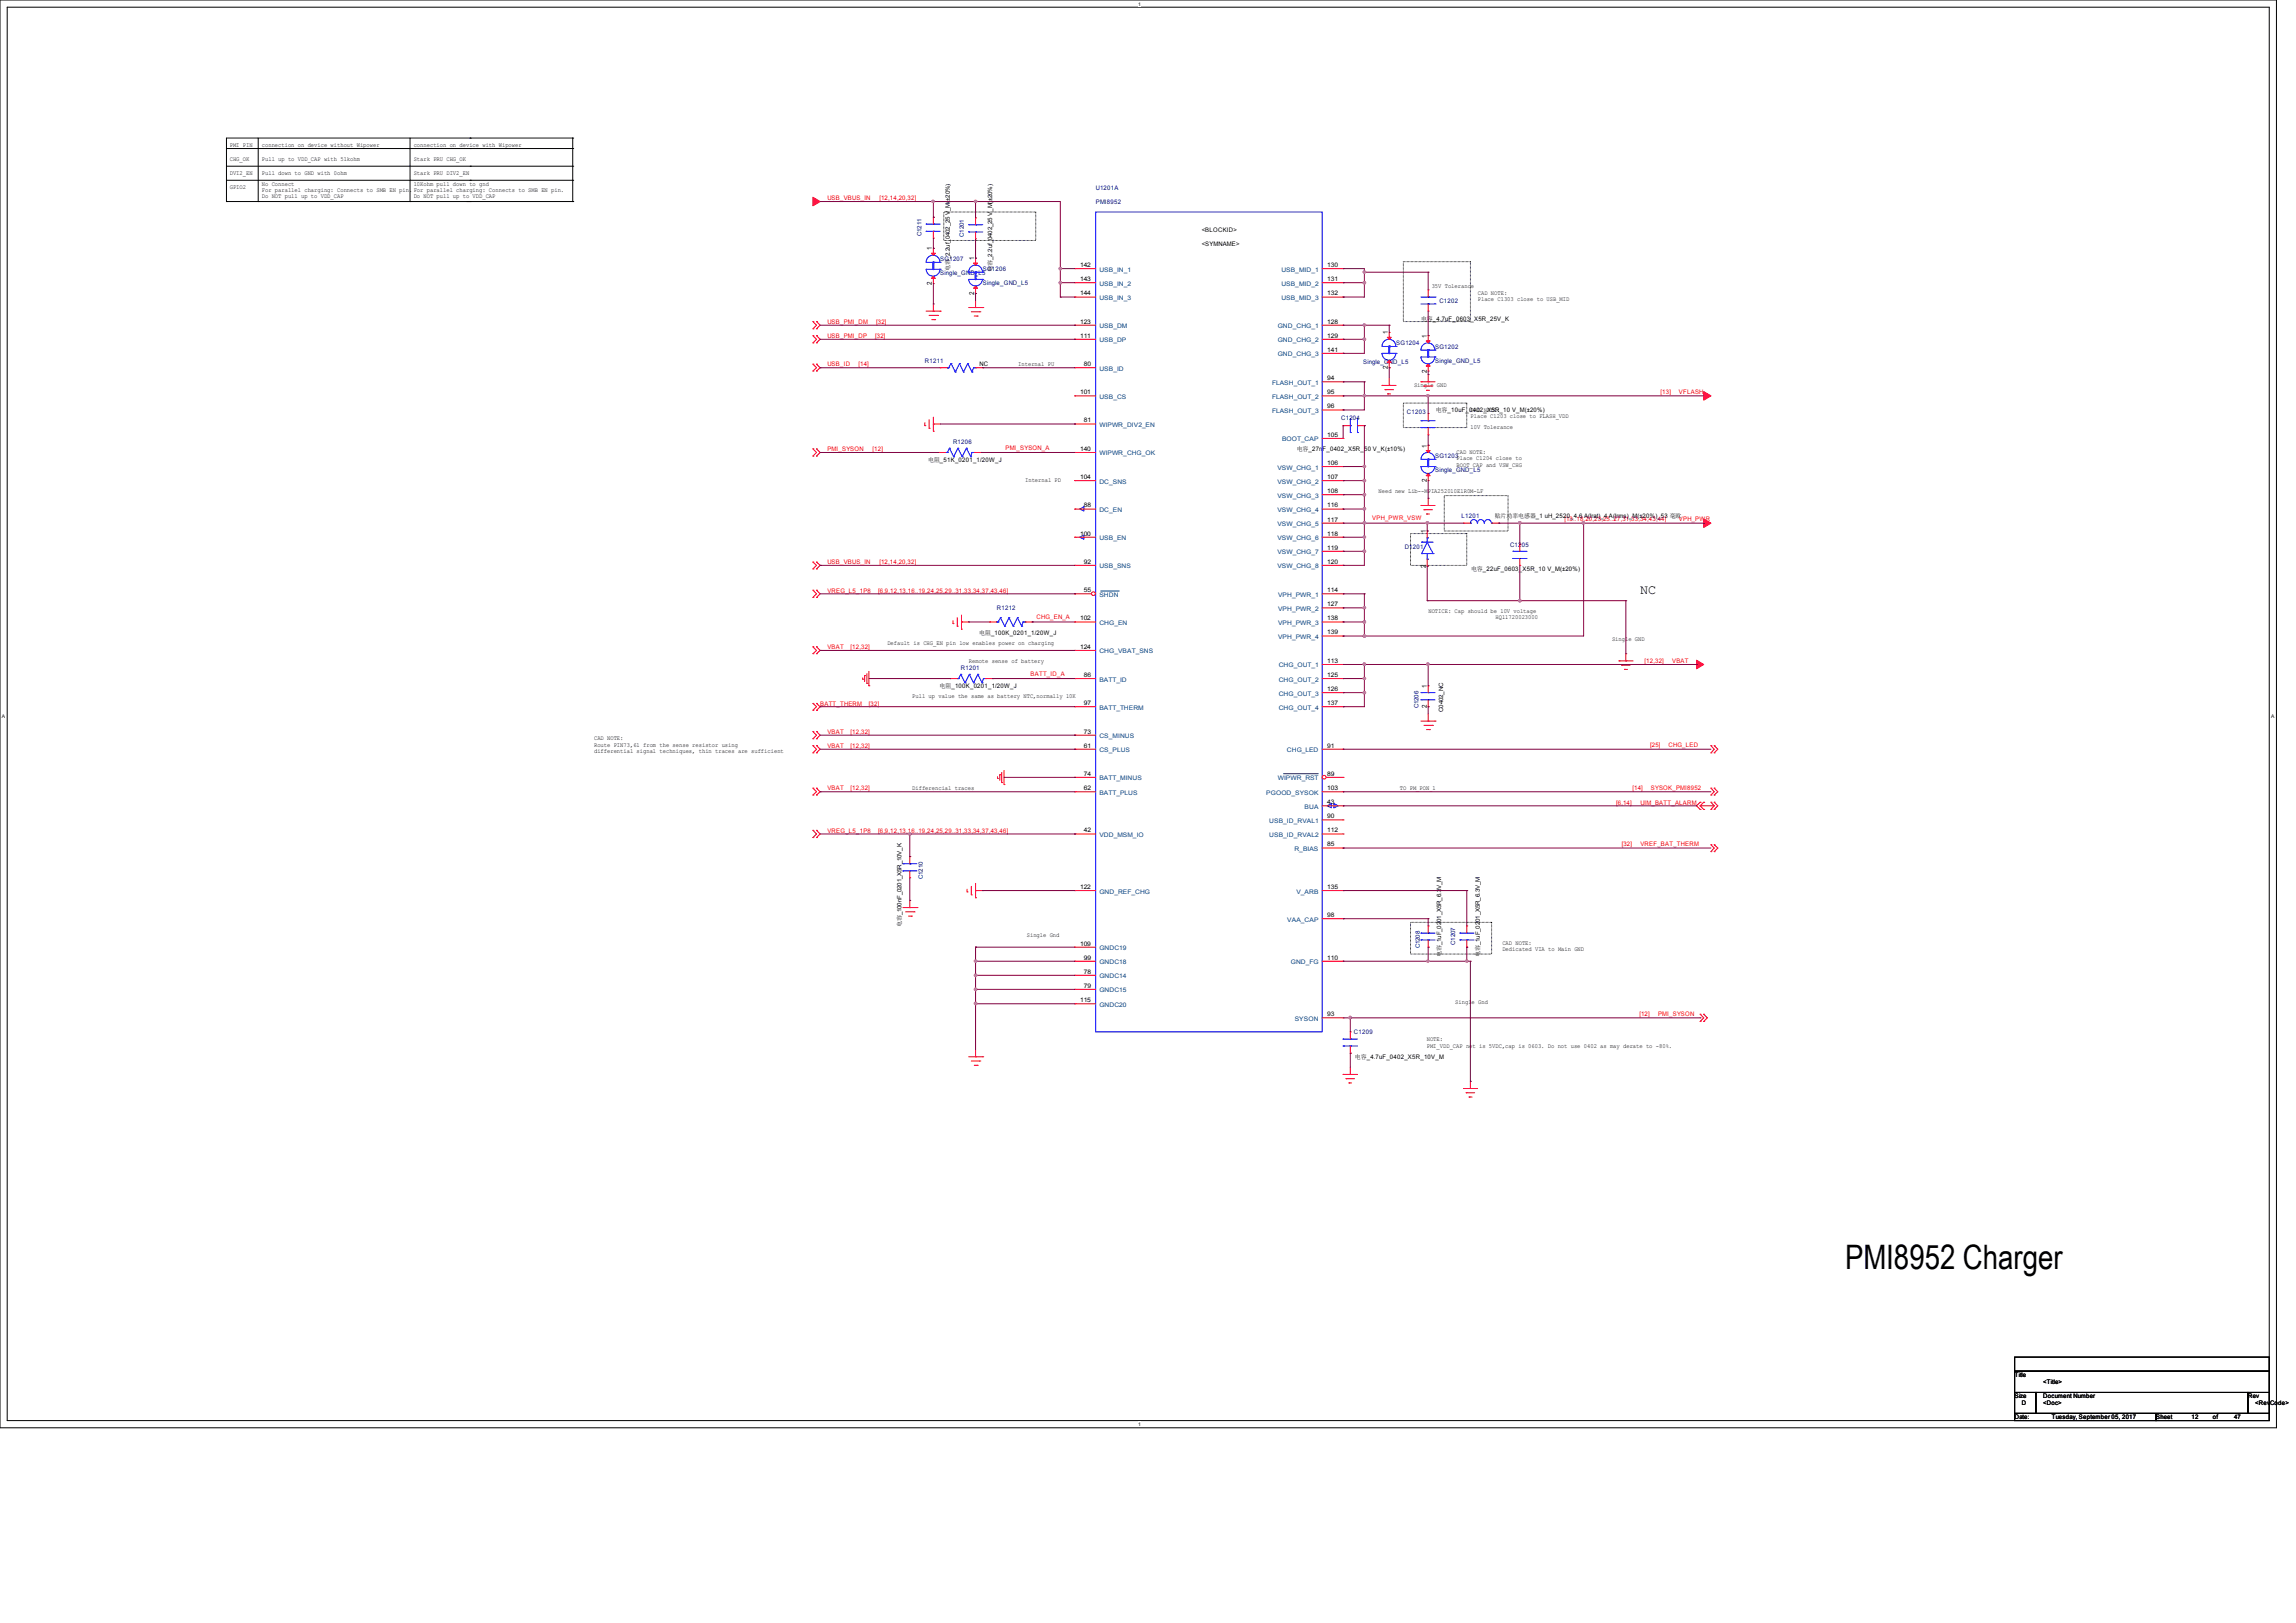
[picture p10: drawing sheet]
<svg xmlns="http://www.w3.org/2000/svg" width="297mm" height="210mm" viewBox="0 0 297 210" stroke-linecap="round" stroke-linejoin="round" font-family="sans-serif">
<defs><g id="words">
<text font-size="4.4" x="238.7" y="164.2">PMI8952 Charger</text>
<text font-size="1.7" x="212.2" y="76.8">NC</text>
<g font-size=".9">
<text x="120.5" y="32.4" transform="rotate(-90 120.5 32.4)">1</text>
<text x="126" y="33.7" transform="rotate(-90 126 33.7)">1</text>
<text x="120.5" y="36.9" transform="rotate(-90 120.5 36.9)">2</text>
<text x="126" y="38.1" transform="rotate(-90 126 38.1)">2</text>
<text x="179.5" y="47.8" transform="rotate(-90 179.5 47.8)">2</text>
<text x="179.5" y="43.3" transform="rotate(-90 179.5 43.3)">1</text>
<text x="184.6" y="43.7" transform="rotate(-90 184.6 43.7)">1</text>
<text x="184.6" y="48.2" transform="rotate(-90 184.6 48.2)">2</text>
<text x="184.6" y="57.9" transform="rotate(-90 184.6 57.9)">1</text>
<text x="184.6" y="62.4" transform="rotate(-90 184.6 62.4)">2</text>
<text x="184.4" y="69" transform="rotate(-90 184.4 69)">1</text>
<text x="184.4" y="73.4" transform="rotate(-90 184.4 73.4)">2</text>
<text x="184.6" y="89" transform="rotate(-90 184.6 89)">1</text>
<text x="184.6" y="91.7" transform="rotate(-90 184.6 91.7)">2</text>
</g>
<g font-size=".8">
<text x="29.7" y="19">PMI PIN</text>
<text x="29.7" y="20.8">CHG_OK</text>
<text x="29.7" y="22.6">DVI2_EN</text>
<text x="33.9" y="20.8">Pull up to VDD_CAP with 51kohm</text>
<text x="33.9" y="22.6">Pull down to GND with 0ohm</text>
<text x="33.9" y="19">connection on device without Wipower</text>
<text x="53.5" y="19">connection on device with Wipower</text>
<text x="53.5" y="20.8">Stark PRU CHG_OK</text>
<text x="53.5" y="22.6">Stark PRU DIV2_EN</text>
<text x="29.7" y="24.5">GPIO2</text>
<text x="33.9" y="24">No Connect</text>
<text x="33.9" y="24.8">For parallel charging: Connects to SMB EN pin. For parallel charging: Connects to SMB EN pin.</text>
<text x="33.9" y="25.6">Do NOT pull up to VDD_CAP</text>
<text x="53.5" y="24">10Kohm pull down to gnd</text>
<text x="53.5" y="25.6">Do NOT pull up to VDD_CAP</text>
<text x="122.9" y="35.1" transform="rotate(-90 122.9 35.1)">电容_2.2uf_0402_25 V_M(±20%)</text>
<text x="128.4" y="35.1" transform="rotate(-90 128.4 35.1)">电容_2.2uf_0402_25 V_M(±20%)</text>
<text x="139.7" y="34.5">142</text>
<text x="155.5" y="30.1">&lt;BLOCKID&gt;</text>
<text x="155.5" y="31.9">&lt;SYMNAME&gt;</text>
<text x="171.7" y="34.5">130</text>
<text x="139.7" y="41.9">123</text>
<text x="139.7" y="38.2">144</text>
<text x="139.7" y="36.4">143</text>
<text x="171.7" y="41.9">128</text>
<text x="171.7" y="38.2">132</text>
<text x="171.7" y="36.4">131</text>
<text x="183.8" y="41.5">电容_4.7uF_0603_X5R_25V_K</text>
<text x="185.2" y="37.3">35V Tolerance</text>
<text x="191.2" y="38.2">CAD NOTE:</text>
<text x="191.2" y="39">Place C1303 close to USB_MID</text>
<text x="126.7" y="47.3">NC</text>
<text x="131.7" y="47.3">Internal PU</text>
<text x="139.7" y="43.7">111</text>
<text x="140.2" y="47.4">80</text>
<text x="171.7" y="45.5">141</text>
<text x="171.7" y="43.7">129</text>
<text x="139.7" y="51">101</text>
<text x="171.7" y="52.8">96</text>
<text x="171.7" y="51">95</text>
<text x="171.7" y="49.2">94</text>
<text x="182.9" y="50.1">Single GND</text>
<text x="185.7" y="53.3">电容_10uF_0402_X5R_10 V_M(±20%)</text>
<text x="190.2" y="53.3">CAD NOTE:</text>
<text x="120.1" y="59.8">电阻_51K_0201_1/20W_J</text>
<text x="139.7" y="58.3">140</text>
<text x="140.2" y="54.7">81</text>
<text x="167.7" y="58.4">电容_27nF_0402_X5R_50 V_K(±10%)</text>
<text x="171.7" y="56.5">105</text>
<text x="188.4" y="58.8">CAD NOTE:</text>
<text x="188.4" y="59.6">Place C1204 close to</text>
<text x="190.2" y="55.5">10V Tolerance</text>
<text x="190.2" y="54.1">Place C1203 close to FLASH_VDD</text>
<text x="132.6" y="62.4">Internal PD</text>
<text x="139.7" y="62">104</text>
<text x="140.2" y="65.7">88</text>
<text x="171.7" y="65.7">116</text>
<text x="171.7" y="63.8">108</text>
<text x="171.7" y="62">107</text>
<text x="171.7" y="60.2">106</text>
<text x="178.3" y="63.8">Need new Lib--MPIA252010E1R0M-LF</text>
<text x="188.4" y="60.4">BOOT_CAP and VSW_CHG</text>
<text x="139.7" y="69.3">100</text>
<text x="171.7" y="71.1">119</text>
<text x="171.7" y="69.3">118</text>
<text x="171.7" y="67.5">117</text>
<text x="193.3" y="67">贴片功率电感器_1 uH_2520_4.6 A(lrat)_4 A(lrms)_M(±20%)_53 毫欧</text>
<text x="140.2" y="76.6">55</text>
<text x="140.2" y="72.9">92</text>
<text x="171.7" y="76.6">114</text>
<text x="171.7" y="72.9">120</text>
<text x="190.3" y="73.9">电容_22uF_0603_X5R_10 V_M(±20%)</text>
<text x="114.8" y="83.4">Default is CHG_EN pin low enables power on charging</text>
<text x="126.7" y="82.2">电阻_100K_0201_1/20W_J</text>
<text x="139.7" y="83.9">124</text>
<text x="139.7" y="80.3">102</text>
<text x="171.7" y="82.1">139</text>
<text x="171.7" y="80.3">138</text>
<text x="171.7" y="78.4">127</text>
<text x="184.8" y="79.3">NOTICE: Cap should be 10V voltage</text>
<text x="193.5" y="80.1">HQ11720023000</text>
<text x="208.5" y="83">Single GND</text>
<text x="121.5" y="89">电阻_100K_0201_1/20W_J</text>
<text x="125.3" y="85.7">Remote sense of battery</text>
<text x="140.2" y="87.6">86</text>
<text x="171.7" y="89.4">126</text>
<text x="171.7" y="87.6">125</text>
<text x="171.7" y="85.8">113</text>
<text x="76.8" y="95.8">CAD NOTE:</text>
<text x="118" y="90.3">Pull up value the same as battery NTC,normally 10K</text>
<text x="140.2" y="94.9">73</text>
<text x="140.2" y="91.2">97</text>
<text x="171.7" y="91.2">137</text>
<text x="186.7" y="92.1" transform="rotate(-90 186.7 92.1)">C0402_NC</text>
<text x="76.8" y="96.6">Route PIN73,61 from the sense resistor using</text>
<text x="76.8" y="97.4">differential signal techniques, thin traces are sufficient</text>
<text x="140.2" y="100.4">74</text>
<text x="140.2" y="96.7">61</text>
<text x="171.7" y="96.7">91</text>
<text x="171.7" y="100.4">89</text>
<text x="118" y="102.2">Differencial traces</text>
<text x="140.2" y="102.2">62</text>
<text x="140.2" y="107.7">42</text>
<text x="171.7" y="107.7">112</text>
<text x="171.7" y="105.9">90</text>
<text x="171.7" y="104.1">43</text>
<text x="171.7" y="102.2">103</text>
<text x="181.1" y="102.2">TO PM_PON_1</text>
<text x="171.7" y="109.5">85</text>
<text x="116.6" y="120" transform="rotate(-90 116.6 120)">电容_100nF_0201_X5R_10V_K</text>
<text x="139.7" y="115">122</text>
<text x="171.7" y="118.7">98</text>
<text x="171.7" y="115">135</text>
<text x="132.8" y="121.2">Single Gnd</text>
<text x="139.7" y="122.3">109</text>
<text x="140.2" y="124.2">99</text>
<text x="140.2" y="126">78</text>
<text x="171.7" y="124.2">110</text>
<text x="186.4" y="123.8" transform="rotate(-90 186.4 123.8)">电容_1uF_0201_X5R_6.3V_M</text>
<text x="191.4" y="123.8" transform="rotate(-90 191.4 123.8)">电容_1uF_0201_X5R_6.3V_M</text>
<text x="194.3" y="122.3">CAD NOTE:</text>
<text x="194.3" y="123.1">Dedicated VIA to Main GND</text>
<text x="139.7" y="129.7">115</text>
<text x="140.2" y="127.8">79</text>
<text x="171.7" y="131.5">93</text>
<text x="188.2" y="129.9">Single Gnd</text>
<text x="175.3" y="137">电容_4.7uF_0402_X5R_10V_M</text>
<text x="184.6" y="134.7">NOTE:</text>
<text x="184.6" y="135.6">PMI_VDD_CAP net is 5VDC,cap is 0603. Do not use 0402 as may derate to -80%.</text>
<text x="260.6" y="178.2">Title</text>
<text x="264.3" y="179.1">&lt;Title&gt;</text>
<text x="260.6" y="180.9">Size</text>
<text x="260.6" y="183.6">Date:</text>
<text x="261.6" y="181.8">D</text>
<text x="264.3" y="180.9">Document Number</text>
<text x="264.3" y="181.8">&lt;Doc&gt;</text>
<text x="265.4" y="183.6">Tuesday, September 05, 2017</text>
<text x="278.9" y="183.6">Sheet</text>
<text x="283.5" y="183.6">12</text>
<text x="286.2" y="183.6">of</text>
<text x="289" y="183.6">47</text>
<text x="290.8" y="180.9">Rev</text>
<text x="291.7" y="181.8">&lt;RevCode&gt;</text>
</g>
<g font-size=".8" fill="#f00">
<text x="107" y="25.9">USB_VBUS_IN</text>
<text x="113.8" y="25.9">[12,14,20,32]</text>
<text x="107" y="41.9">USB_PMI_DM</text>
<text x="113.3" y="41.9">[32]</text>
<text x="107" y="43.8">USB_PMI_DP</text>
<text x="107" y="47.4">USB_ID</text>
<text x="111" y="47.4">[14]</text>
<text x="113.2" y="43.8">[32]</text>
<text x="214.8" y="51">[13]</text>
<text x="217.2" y="51">VFLASH</text>
<text x="107" y="58.4">PMI_SYSON</text>
<text x="112.9" y="58.4">[12]</text>
<text x="130.1" y="58.2">PMI_SYSON_A</text>
<text x="177.5" y="67.3">VPH_PWR_VSW</text>
<text x="202.4" y="67.4">[13..18,20,23,25..27,31,33,34,43,44]</text>
<text x="217.2" y="67.4">VPH_PWR</text>
<text x="107" y="73">USB_VBUS_IN</text>
<text x="107" y="76.7">VREG_L5_1P8</text>
<text x="113.6" y="76.7">[6,9,12,13,16..19,24,25,29..31,33,34,37,43,46]</text>
<text x="113.8" y="73">[12,14,20,32]</text>
<text x="107" y="84">VBAT</text>
<text x="110" y="84">[12,32]</text>
<text x="134.1" y="80.1">CHG_EN_A</text>
<text x="133.3" y="87.4">BATT_ID_A</text>
<text x="212.7" y="85.7">[12,32]</text>
<text x="216.3" y="85.7">VBAT</text>
<text x="106.1" y="91.3">BATT_THERM</text>
<text x="107" y="95">VBAT</text>
<text x="110" y="95">[12,32]</text>
<text x="112.4" y="91.3">[32]</text>
<text x="107" y="96.8">VBAT</text>
<text x="110" y="96.8">[12,32]</text>
<text x="213.5" y="96.7">[25]</text>
<text x="215.8" y="96.7">CHG_LED</text>
<text x="107" y="102.3">VBAT</text>
<text x="107" y="107.8">VREG_L5_1P8</text>
<text x="110" y="102.3">[12,32]</text>
<text x="113.6" y="107.8">[6,9,12,13,16..19,24,25,29..31,33,34,37,43,46]</text>
<text x="209.1" y="104.1">[6,14]</text>
<text x="211.2" y="102.2">[14]</text>
<text x="212.2" y="104.1">UIM_BATT_ALARM</text>
<text x="213.5" y="102.2">SYSOK_PMI8952</text>
<text x="209.8" y="109.5">[32]</text>
<text x="212.2" y="109.5">VREF_BAT_THERM</text>
<text x="212.1" y="131.4">[12]</text>
<text x="214.5" y="131.4">PMI_SYSON</text>
</g>
<g font-size=".8" fill="#000080">
<text x="141.7" y="24.6">U1201A</text>
<text x="141.7" y="26.4">PMI8952</text>
<text x="119.2" y="30.6" transform="rotate(-90 119.2 30.6)">C1211</text>
<text x="121.6" y="33.8">SG1207</text>
<text x="121.6" y="35.6">Single_GND_L5</text>
<text x="124.7" y="30.6" transform="rotate(-90 124.7 30.6)">C1201</text>
<text x="127.1" y="35.1">SG1206</text>
<text x="127.1" y="36.9">Single_GND_L5</text>
<text x="186.2" y="39.2">C1202</text>
<text x="119.6" y="47">R1211</text>
<text x="176.3" y="47.2">Single_GND_L5</text>
<text x="180.6" y="44.7">SG1204</text>
<text x="185.6" y="45.1">SG1202</text>
<text x="185.6" y="46.9">Single_GND_L5</text>
<text x="182" y="53.6">C1203</text>
<text x="123.3" y="57.5">R1206</text>
<text x="173.5" y="54.4">C1204</text>
<text x="185.6" y="59.3">SG1203</text>
<text x="185.6" y="61.1">Single_GND_L5</text>
<text x="181.7" y="71">D1201</text>
<text x="189.1" y="67.1">L1201</text>
<text x="195.3" y="70.7">C1205</text>
<text x="129" y="78.9">R1212</text>
<text x="124.3" y="86.7">R1201</text>
<text x="183.5" y="91.7" transform="rotate(-90 183.5 91.7)">C1206</text>
<text x="119.4" y="113.7" transform="rotate(-90 119.4 113.7)">C1210</text>
<text x="183.7" y="122.7" transform="rotate(-90 183.7 122.7)">C1208</text>
<text x="188.2" y="122.3" transform="rotate(-90 188.2 122.3)">C1207</text>
<text x="175.1" y="133.8">C1209</text>
</g>
<g font-size=".8" fill="#004080">
<text x="142.2" y="35.1">USB_IN_1</text>
<text x="165.8" y="35.1">USB_MID_1</text>
<text x="142.2" y="38.8">USB_IN_3</text>
<text x="142.2" y="37">USB_IN_2</text>
<text x="165.8" y="38.8">USB_MID_3</text>
<text x="165.8" y="37">USB_MID_2</text>
<text x="142.2" y="48">USB_ID</text>
<text x="142.2" y="44.3">USB_DP</text>
<text x="142.2" y="42.5">USB_DM</text>
<text x="165.3" y="46.1">GND_CHG_3</text>
<text x="165.3" y="44.3">GND_CHG_2</text>
<text x="165.3" y="42.5">GND_CHG_1</text>
<text x="142.2" y="51.6">USB_CS</text>
<text x="164.6" y="53.4">FLASH_OUT_3</text>
<text x="164.6" y="51.6">FLASH_OUT_2</text>
<text x="164.6" y="49.8">FLASH_OUT_1</text>
<text x="142.2" y="58.9">WIPWR_CHG_OK</text>
<text x="142.2" y="55.2">WIPWR_DIV2_EN</text>
<text x="165.8" y="57.1">BOOT_CAP</text>
<text x="142.2" y="62.6">DC_SNS</text>
<text x="165.2" y="64.4">VSW_CHG_3</text>
<text x="165.2" y="62.6">VSW_CHG_2</text>
<text x="165.2" y="60.7">VSW_CHG_1</text>
<text x="142.2" y="66.3">DC_EN</text>
<text x="142.2" y="69.9">USB_EN</text>
<text x="165.2" y="71.7">VSW_CHG_7</text>
<text x="165.2" y="69.9">VSW_CHG_6</text>
<text x="165.2" y="68.1">VSW_CHG_5</text>
<text x="165.2" y="66.3">VSW_CHG_4</text>
<text x="142.2" y="73.5">USB_SNS</text>
<text x="142.2" y="77.2">SHDN</text>
<text x="165.2" y="73.5">VSW_CHG_8</text>
<text x="165.3" y="77.2">VPH_PWR_1</text>
<text x="142.2" y="80.9">CHG_EN</text>
<text x="165.3" y="82.7">VPH_PWR_4</text>
<text x="165.3" y="80.9">VPH_PWR_3</text>
<text x="165.3" y="79">VPH_PWR_2</text>
<text x="142.2" y="88.2">BATT_ID</text>
<text x="142.2" y="84.5">CHG_VBAT_SNS</text>
<text x="165.4" y="88.2">CHG_OUT_2</text>
<text x="165.4" y="86.4">CHG_OUT_1</text>
<text x="142.2" y="95.5">CS_MINUS</text>
<text x="142.2" y="91.8">BATT_THERM</text>
<text x="165.4" y="91.8">CHG_OUT_4</text>
<text x="165.4" y="90">CHG_OUT_3</text>
<text x="142.2" y="101">BATT_MINUS</text>
<text x="142.2" y="97.3">CS_PLUS</text>
<text x="165.3" y="101">WIPWR_RST</text>
<text x="166.5" y="97.3">CHG_LED</text>
<text x="142.2" y="102.8">BATT_PLUS</text>
<text x="163.8" y="102.8">PGOOD_SYSOK</text>
<text x="164.2" y="106.5">USB_ID_RVAL1</text>
<text x="168.8" y="104.6">BUA</text>
<text x="142.2" y="108.3">VDD_MSM_IO</text>
<text x="164.2" y="108.3">USB_ID_RVAL2</text>
<text x="167.4" y="110.1">R_BIAS</text>
<text x="142.2" y="115.6">GND_REF_CHG</text>
<text x="166.5" y="119.3">VAA_CAP</text>
<text x="167.7" y="115.6">V_ARB</text>
<text x="142.2" y="124.8">GNDC18</text>
<text x="142.2" y="122.9">GNDC19</text>
<text x="167" y="124.8">GND_FG</text>
<text x="142.2" y="130.3">GNDC20</text>
<text x="142.2" y="128.4">GNDC15</text>
<text x="142.2" y="126.6">GNDC14</text>
<text x="167.5" y="132.1">SYSON</text>
</g>
<g font-size=".6">
<text x="147.2" y=".7">1</text>
<text x=".3" y="93">A</text>
<text x="293.8" y="93">A</text>
<text x="147.2" y="184.5">1</text>
</g>
</g></defs>
<path d="M0 0h294.5v184.7h-294.5zM.9 .9h292.6v182.9h-292.6z" fill="none" stroke="#000" stroke-width=".13"/>
<g fill="#fff">
<path d="M147.2 .1h.4v.7h-.4z"/>
<path d="M147.2 183.9h.4v.8h-.4z"/>
<path d="M.3 92.4h.3v.7h-.3z"/>
<path d="M293.8 92.4h.4v.7h-.4z"/>
</g>
<g fill="none" stroke="#000" stroke-width=".13">
<path d="M29.3 19.2h44.8M33.4 17.9v8.2M53 17.9v8.2M60.8 17.9h.1M60.8 19.2h.1M74.1 17.9h.1M74.1 19.2h.1M74.1 17.9v8.2M74.1 17.9h-44.8v8.2M29.3 26.1h.1M29.3 21.5h44.8M29.3 23.3h44.8"/>
<path d="M29.3 26.1h44.8M33.4 26.1h.1M53 26.1h.1M60.8 21.5h.1M60.8 23.3h.1M60.8 26.1h.1M74.1 21.5h.1M74.1 23.3h.1M74.1 26.1h.1M122.1 27.4h11.9v3.7h-11.9zM181.5 33.9h8.7v7.7h-8.7zM181.5 52.2h8.2v3.1h-8.2z"/>
<path d="M182.5 69h7.2v4.2h-7.2zM186.8 64.1h8.3v4.6h-8.3zM182.5 119.3h10.5v4.1h-10.5zM260.6 175.6h32.9v1.8h-32.9zM260.6 177.4h32.9v2.8h-32.9zM260.6 180.2h2.8v2.7h-2.8zM260.6 182.9h18.3v.9h-18.3zM263.4 180.2h27.4v2.7h-27.4zM278.9 182.9h14.6v.9h-14.6zM290.8 180.2h2.7v2.7h-2.7z"/>
</g>
<g fill="none" stroke="#f00" stroke-width=".13">
<path d="M120.7 39.3v1M125.3 39.8h1.8M126.2 39.8h.1M126.2 38.9v.9M127.1 39.8h.1M184.7 37.5h.1M184.7 37.5v.9M184.7 39.3v1M105.2 41.6h.1M105.2 42.5h.1M105.2 43.4h.1M105.2 44.4h.1"/>
<path d="M105.2 58.1h.1M105.2 59h.1M105.2 47.1h.1M105.2 48h.1M105.2 41.6l.4 .5-.4 .4M105.2 43.4l.4 .5-.4 .5M105.2 58.1l.4 .4-.4 .5M105.2 47.1l.4 .5-.4 .4M105.6 42.5h.1M105.6 41.6h.1M105.6 44.4h.1M105.6 43.4h.1"/>
<path d="M105.6 59h.1M105.6 58.1h.1M105.6 48h.1M105.6 47.1h.1M105.6 41.6l.5 .5-.5 .4M105.6 43.4l.5 .5-.5 .5M105.6 58.1l.5 .4-.5 .5M105.6 47.1l.5 .5-.5 .4M119.6 55.1h.1M119.6 54.7v.4M119.8 40.3h1.8M120.2 55.4h.1"/>
<path d="M120.2 54.3v1.1M120.2 40.8h1.1M120.5 41.4h.4M120.7 54.9h.9M120.7 54.9h.1M120.7 55.8h.1M120.7 40.3h.1M120.7 54v1.8M120.9 41.4h.1M121.3 40.8h.1M121.6 40.3h.1M121.6 47.6h.1"/>
<path d="M121.6 47.6h1M125.6 40.3h1.1M126 40.9h.4M126.2 47.6h.9M126.4 40.9h.1M126.7 40.3h.1M127.1 47.6h.1M173.7 55.1h.1M173.7 55.1h1M175.6 55.1h.9M176.5 55.1h.1M178.8 49.9h.1"/>
<path d="M178.8 49.9h1.8M179.2 50.4h1.1M179.2 50.4h.1M179.5 51h.4M179.5 51h.1M179.7 49.9h.1M179.7 48.9v1M183.8 49.4h.1M183.8 49.4h1.8M184.2 50h1.1M184.2 50h.1M184.5 50.5h.4"/>
<path d="M184.5 50.5h.1M184.7 49.4h.1M184.7 57.6h.1M184.7 40.3h.1M184.7 48.5v.9M184.7 57.6v.9M105.2 72.7h.1M105.2 73.6h.1M105.2 76.4h.1M105.2 77.3h.1M105.2 72.7l.4 .5-.4 .4M105.2 76.4l.4 .4-.4 .5"/>
<path d="M105.6 73.6h.1M105.6 72.7h.1M105.6 77.3h.1M105.6 76.4h.1M105.6 72.7l.5 .5-.5 .4M105.6 76.4l.5 .4-.5 .5M123.8 79.9v1.1M124.4 79.6v1.8M183.8 65.4h.1M183.8 65.4h1.8M184.2 66h1.1M184.2 66h.1"/>
<path d="M184.5 66.5h.4M184.5 66.5h.1M184.7 65.4h.1M184.7 62.2h.1M184.7 61.3v.9M184.7 64.5v.9M105.2 83.7h.1M105.2 84.6h.1M105.2 91h.1M105.2 91.9h.1M105.2 94.7h.1M105.2 95.6h.1"/>
<path d="M105.2 96.5h.1M105.2 97.4h.1M105.2 83.7l.4 .5-.4 .4M105.2 91l.4 .4-.4 .5M105.2 94.7l.4 .4-.4 .5M105.2 96.5l.4 .4-.4 .5M105.6 84.6h.1M105.6 83.7h.1M105.6 91.9h.1M105.6 91h.1M105.6 95.6h.1M105.6 94.7h.1"/>
<path d="M105.6 97.4h.1M105.6 96.5h.1M105.6 83.7l.5 .5-.5 .4M105.6 91l.5 .4-.5 .5M105.6 94.7l.5 .4-.5 .5M105.6 96.5l.5 .4-.5 .5M111.6 87.9h.1M111.6 87.7v.2M111.8 87.4h.1M111.8 87.4v.8M112.1 88.4h.1M112.1 87.2v1.2"/>
<path d="M112.4 88.7h.1M112.4 86.9v1.8M123.3 80.7h.1M123.3 80.3v.4M123.8 81h.1M124.4 80.5h.9M124.4 80.5h.1M124.4 81.4h.1M128 80.5h.9M128 80.5h.1M129.6 99.9v1.4M129.9 99.7v1.8"/>
<path d="M132.6 80.5h.9M133.5 80.5h.1M183.8 93.3h1.8M184.2 93.9h1.1M184.5 94.4h.4M184.7 93.3h.1M184.7 92.4v.9M184.9 94.4h.1M185.3 93.9h.1M185.6 93.3h.1M209.4 85.5h1.8M209.4 85.5h.1"/>
<path d="M209.8 86.1h1.1M209.8 86.1h.1M210.1 86.6h.1M210.1 86.6h.4M210.3 85.5h.1M210.3 84.6v.9M221.3 97.4h.1M221.3 96.5h.1M221.3 96.5l.4 .4-.4 .5M221.7 97.4h.1M221.7 96.5h.1M221.7 96.5l.5 .4-.5 .5"/>
<path d="M105.2 102h.1M105.2 102.9h.1M105.2 107.4h.1M105.2 108.4h.1M105.2 102l.4 .4-.4 .5M105.2 107.4l.4 .5-.4 .5M105.6 102.9h.1M105.6 102h.1M105.6 108.4h.1M105.6 107.4h.1M105.6 102l.5 .4-.5 .5M105.6 107.4l.5 .5-.5 .5"/>
<path d="M116.8 117.4h1.8M117.1 118h1.1M117.5 118.5h.4M117.7 117.4h.1M117.7 116.5v.9M117.9 118.5h.1M118.2 118h.1M118.6 117.4h.1M125.1 115.4h.1M125.1 115.1v.3M125.6 115.8h.1M125.6 114.7v1.1"/>
<path d="M126.2 115.2h.9M126.2 115.2h.1M126.2 116.2h.1M126.2 114.3v1.9M129 100.7h.1M129 100.5v.2M129.3 100.2h.1M129.3 100.2v.8M129.6 101.3h.1M129.9 101.5h.1M139 115.2h2.7M139 115.2h.1"/>
<path d="M171 104.3h2.7M171 109.7h2.7M171 107.9h2.7M171 106.1h2.7M171 102.4h2.7M173.7 109.7h.1M173.7 107.9h.1M173.7 106.1h.1M173.7 104.3h.1M173.7 102.4h.1M219.9 103.8l-.4 .5 .4 .4M219.9 104.7h.1"/>
<path d="M219.9 103.8h.1M219.9 104.3h.1M219.9 104.3l.5 .4M219.9 104.3h1.8M220.4 103.8l-.5 .5M220.4 103.8h.1M220.4 104.7h.1M221.3 102.9h.1M221.3 102h.1M221.3 103.8h.1M221.3 104.7h.1M221.3 110.2h.1"/>
<path d="M221.3 109.3h.1M221.3 102l.4 .4-.4 .5M221.3 103.8l.4 .5M221.3 109.3l.4 .4-.4 .5M221.7 102.9h.1M221.7 102h.1M221.7 103.8h.1M221.7 104.7h.1M221.7 110.2h.1M221.7 109.3h.1M221.7 104.3l-.4 .4M221.7 102l.5 .4-.5 .5"/>
<path d="M221.7 103.8l.5 .5-.5 .4M221.7 109.3l.5 .4-.5 .5M125.3 136.7h1.8M125.6 137.3h1.1M126 137.8h.4M126.2 136.7h.1M126.2 135.8v.9M126.4 137.8h.1M126.7 137.3h.1M127.1 136.7h.1M139 124.4h2.7M139 122.6h2.7"/>
<path d="M139 124.4h.1M139 122.6h.1M171 124.4h2.7M173.7 139h1.9M173.7 139h.1M173.7 124.4h.1M174.1 139.6h1.1M174.1 139.6h.1M174.7 139h.1M174.7 138.1v.9M190.2 139.9v.9M219.9 132.2h.1"/>
<path d="M219.9 131.2h.1M219.9 131.2l.5 .5-.5 .5M220.4 132.2h.1M220.4 131.2h.1M220.4 131.2l.5 .5-.5 .5M174.5 140.1h.3M174.5 140.1h.1M189.3 140.8h1.8M189.3 140.8h.1M189.7 141.4h1.1M189.7 141.4h.1M190 141.9h.1"/>
<path d="M190 141.9h.4M190.2 140.8h.1"/>
</g>
<g fill="#f00" stroke="#f00" stroke-width=".13">
<path d="M184.5 58.3h.5l-.3 .2z"/>
<path d="M184.5 61.6l.2-.3 .3 .3z"/>
<path d="M105.2 25.5l.9 .6-.9 .5z" fill-rule="evenodd"/>
<path d="M220.4 50.7l.9 .5-.9 .6z" fill-rule="evenodd"/>
<path d="M220.4 67.1l.9 .6-.9 .5z" fill-rule="evenodd"/>
<path d="M219.5 85.4l.9 .6-.9 .5z" fill-rule="evenodd"/>
</g>
<g fill="none" stroke="#00f" stroke-width=".13">
<path d="M141.7 27.4h29.3v106.1h-29.3zM183.8 39.3h1.8M183.8 38.4h1.8M184.7 39.3h.1M184.7 38.4h.1M185.6 39.3h.1M185.6 38.4h.1M122.6 47.6h.1M122.7 47.6h.1M123 47l.6 1.1M123 47h.1M123 47l-.3 .6"/>
<path d="M123.6 48.1h.1M124.1 47h.1M124.1 47l-.5 1.1M124.1 47l.5 1.1M124.6 48.1h.1M125.2 47l.5 1.1M125.2 47h.1M125.2 47l-.6 1.1M125.7 48.1h.1M125.9 47.6h.1M125.9 47.6l-.2 .5M125.9 47.6h.3"/>
<path d="M126.2 47.6h.1M174.7 55.1h.1M174.7 56h.1M174.7 54.1v1.9M175.6 56h.1M175.6 55.1h.1M175.6 54.1v1.9M184.7 58.5h.1M185.6 59.4a.89 .89 0 0 0-.9-.9 .89 .89 0 0 0-.9 .9h1.8M185.6 59.4h.1M129.4 79.9l.6 1.1M129.4 79.9h.1"/>
<path d="M129.4 79.9l-.3 .6M130.5 79.9l.6 1.1M130.5 79.9h.1M130.5 79.9l-.5 1.1M131.6 79.9l.6 1.1M131.6 79.9h.1M131.6 79.9l-.5 1.1M139.7 65.9l.5-.3v.5zM139.7 69.5l.5-.2v.5zM184.7 61.3h.1M185.6 60.4a.89 .89 0 0 1-.9 .9 .89 .89 0 0 1-.9-.9h1.8M185.6 60.4h.1"/>
<path d="M128.9 80.5h.1M128.9 80.5h.2M129.1 80.5h.1M130 81h.1M131.1 81h.1M132.2 81h.1M132.3 80.5h.1M132.3 80.5l-.1 .5M132.3 80.5h.3M132.6 80.5h.1M171.7 104.3l.5-.3v.5zM172.6 104l.5 .3-.5 .2z"/>
</g>
<path d="M184.7 59.4h.1M184.7 59.4v1" fill="none" stroke="#00f" stroke-width=".25"/>
<circle cx="171.3" cy="100.6" r=".24" fill="#fff" stroke="#f00" stroke-width=".13"/>
<g fill="none" stroke="#f00" stroke-width=".13">
<path d="M171 38.4h2.7M171 36.6h2.7M171 34.8h2.7M173.7 38.4h.1M173.7 36.6h.1M173.7 34.8h.1M139 58.5h2.7M139 58.5h.1M171 45.7h2.7M171 43.9h2.7M171 42.1h2.7M171 56.7h2.7"/>
<path d="M171 53h2.7M171 51.2h2.7M171 49.4h2.7M173.7 45.7h.1M173.7 43.9h.1M173.7 42.1h.1M173.7 56.7h.1M173.7 53h.1M173.7 51.2h.1M173.7 49.4h.1M139 73.2h2.7M139 69.5h2.7"/>
<path d="M139 65.9h2.7M139 62.2h2.7M139 62.2h.1M139 73.2h.1M139 65.9h.1M139 69.5h.1M171 78.7h2.7M171 76.8h2.7M171 73.2h2.7M171 71.3h2.7M171 69.5h2.7M171 67.7h2.7"/>
<path d="M171 65.9h2.7M171 64h2.7M171 62.2h2.7M171 60.4h2.7M173.7 78.7h.1M173.7 76.8h.1M173.7 73.2h.1M173.7 71.3h.1M173.7 69.5h.1M173.7 67.7h.1M173.7 65.9h.1M173.7 64h.1"/>
<path d="M173.7 62.2h.1M173.7 60.4h.1M139 96.9h2.7M139 91.4h2.7M139 87.8h2.7M139 80.5h2.7M139 95.1h2.7M139 84.2h2.7M139 96.9h.1M139 95.1h.1M139 91.4h.1M139 87.8h.1"/>
<path d="M139 84.2h.1M139 80.5h.1M171 96.9h2.7M171 91.4h2.7M171 89.6h2.7M171 87.8h2.7M171 86h2.7M171 82.3h2.7M171 80.5h2.7M173.7 96.9h.1M173.7 91.4h.1M173.7 89.6h.1"/>
<path d="M173.7 87.8h.1M173.7 86h.1M173.7 82.3h.1M173.7 80.5h.1M139 100.6h2.7M139 102.4h2.7M139 102.4h.1M139 100.6h.1M171 118.9h2.7M171 115.2h2.7M171.6 100.6h2.1M173.7 100.6h.1"/>
<path d="M173.7 118.9h.1M173.7 115.2h.1M139 129.9h2.7M139 128h2.7M139 126.2h2.7M139 129.9h.1M139 128h.1M139 126.2h.1M171 131.7h2.7M173.7 131.7h.1"/>
</g>
<path d="M166 100.1h4.6" fill="none" stroke="#004080" stroke-width=".13"/>
<circle cx="141.4" cy="76.8" r=".24" fill="#fff" stroke="#f00" stroke-width=".13"/>
<g fill="none" stroke="#f00" stroke-width=".13">
<path d="M120.7 32.1h.1M120.7 36.7h.1M120.7 28.1h.1M120.7 30.8h.1M120.7 28.1v.9M120.7 29.9v.9M120.7 32.1v.9M120.7 35.8v.9M126.2 28.2h.1M126.2 30.9h.1M126.2 33.4h.1M126.2 38h.1"/>
<path d="M126.2 28.2v.9M126.2 30v.9M126.2 33.4v.9M126.2 37v1M139 38.4h2.7M139 36.6h2.7M139 34.8h2.7M139 38.4h.1M139 36.6h.1M139 34.8h.1M121.5 58.5h.8M121.5 58.5h.1"/>
<path d="M126 58.5h.9M126.9 58.5h.1M139 54.9h2.7M139 51.2h2.7M139 47.6h2.7M139 43.9h2.7M139 42.1h2.7M139 54.9h.1M139 51.2h.1M139 47.6h.1M139 43.9h.1M139 42.1h.1"/>
<path d="M179.7 43h.1M179.7 47.6h.1M179.7 43v.9M179.7 46.7v.9M184.7 43.4h.1M184.7 48h.1M184.7 53.5h.1M184.7 56.3h.1M184.7 43.4v1M184.7 47.1v.9M184.7 53.5v.9M184.7 55.3v1"/>
<path d="M139 76.8h2.2M139 76.8h.1M184.6 68.7h.1M184.6 73.3h.1M184.6 68.7v.9M184.6 72.3v1M189.3 67.7h.9M189.3 67.7h.1M193 67.7h.9M193.9 67.7h.1M196.6 70.4h.1M196.6 73.2h.1"/>
<path d="M196.6 70.4v.9M196.6 72.3v.9M122.9 87.8h.1M122.9 87.8h.9M127.5 87.8h.9M128.4 87.8h.1M184.7 88.7h.1M184.7 91.4h.1M184.7 88.7v.9M184.7 90.6v.8M117.7 110.8h.1M117.7 113.6h.1"/>
<path d="M117.7 110.8v1M117.7 112.7v.9M139 107.9h2.7M139 107.9h.1M184.7 119.8h.1M184.7 119.8v.9M189.7 119.8h.1M189.7 119.8v.9M174.7 133.5h.1M174.7 136.3h.1M174.7 133.5v1M174.7 135.3v1"/>
<path d="M184.7 122.6h.1M184.7 121.6v1M189.7 122.6h.1M189.7 121.6v1"/>
</g>
<path d="M142.3 76.5h2.5" fill="none" stroke="#004080" stroke-width=".13"/>
<g fill="none" stroke="#00f" stroke-width=".13">
<path d="M119.8 29h1.8M119.8 29.9h1.8M119.8 29h.1M119.8 29.9h.1M120.7 35.8h.1M120.7 33h.1M120.7 29h.1M120.7 29.9h.1M121.6 33.9a.89 .89 0 0 0-.9-.9 .89 .89 0 0 0-.9 1h1.8M121.6 34.8a.89 .89 0 0 1-.9 .9 .89 .89 0 0 1-.9-.9h1.8M121.6 34h.1M121.6 34.8h.1"/>
<path d="M125.3 29.1h.1M125.3 30h.1M125.3 29.1h1.8M125.3 30h1.8M126.2 29.1h.1M126.2 30h.1M126.2 37h.1M126.2 34.3h.1M127.1 36.2a.89 .89 0 0 1-.9 .8 .89 .89 0 0 1-.9-.8h1.8M127.1 35.2a.89 .89 0 0 0-.9-.9 .89 .89 0 0 0-.9 .9h1.8M127.1 35.2h.1M127.1 36.2h.1"/>
<path d="M122.3 58.5h.1M122.3 58.5h.3M122.6 58.5h.1M122.8 58l.6 1.1M122.8 58h.1M122.8 58l-.2 .5M123.4 59.1h.1M123.9 58l.6 1.1M123.9 58h.1M123.9 58l-.5 1.1M124.5 59.1h.1M125 58l.6 1.1"/>
<path d="M125 58h.1M125 58l-.5 1.1M125.6 59.1h.1M125.7 58.5h.3M125.7 58.5h.1M125.7 58.5l-.1 .6M126 58.5h.1M179.7 46.7h.1M179.7 43.9h.1M180.6 45.7a.89 .89 0 0 1-.9 .9 .89 .89 0 0 1-.9-.9h1.8M180.6 44.8a.89 .89 0 0 0-.9-.9 .89 .89 0 0 0-.9 .9h1.8M180.6 44.8h.1"/>
<path d="M180.6 45.7h.1M183.8 54.4h.1M183.8 55.3h.1M183.8 54.4h1.8M183.8 55.3h1.8M184.7 47.1h.1M184.7 44.4h.1M184.7 54.4h.1M184.7 55.3h.1M185.6 46.2a.89 .89 0 0 1-.9 .9 .89 .89 0 0 1-.9-.9h1.8M185.6 45.3a.89 .89 0 0 0-.9-.9 .89 .89 0 0 0-.9 .9h1.8M185.6 45.3h.1"/>
<path d="M185.6 46.2h.1M183.9 71.6h.1M183.9 70.1h.1M183.9 71.6h1.5M183.9 70.1h1.5M184.6 70.1l-.7 1.5M184.6 72.3h.1M184.6 69.6h.1M184.6 70.1h.1M184.6 71.6h.1M184.6 70.1l.8 1.5M184.6 69.6v.5"/>
<path d="M184.6 71.6v.7M185.4 71.6h.1M190.2 67.7h.1M191.1 67.7a.44 .44 0 0 0-.5-.5 .44 .44 0 0 0-.4 .5M192 67.7a.43 .43 0 0 0-.4-.5 .43 .43 0 0 0-.5 .5M192.9 67.7a.44 .44 0 0 0-.4-.5 .44 .44 0 0 0-.5 .5M193 67.7h.1M195.7 71.3h1.8M195.7 72.3h1.8M195.7 71.3h.1M195.7 72.3h.1M196.6 71.3h.1"/>
<path d="M196.6 72.3h.1M123.8 87.8h.2M123.8 87.8h.1M124 87.8h.1M124.3 87.2l.5 1.1M124.3 87.2h.1M124.3 87.2l-.3 .6M124.8 88.3h.1M125.4 87.2l.5 1.1M125.4 87.2h.1M125.4 87.2l-.6 1.1M125.9 88.3h.1"/>
<path d="M126.5 87.2l.5 1.1M126.5 87.2h.1M126.5 87.2l-.6 1.1M127 88.3h.1M127.2 87.8h.3M127.2 87.8h.1M127.2 87.8l-.2 .5M127.5 87.8h.1M183.8 89.6h.1M183.8 90.6h.1M183.8 89.6h1.8M183.8 90.6h1.8"/>
<path d="M184.7 89.6h.1M184.7 90.6h.1M116.8 111.8h.1M116.8 112.7h.1M116.8 111.8h1.8M116.8 112.7h1.8M117.7 111.8h.1M117.7 112.7h.1M173.7 134.5h1.9M173.7 135.3h1.9M173.7 134.5h.1M173.7 135.3h.1"/>
<path d="M174.7 134.5h.1M174.7 135.3h.1M183.8 120.7h.1M183.8 121.6h.1M183.8 120.7h1.8M183.8 121.6h1.8M184.7 120.7h.1M184.7 121.6h.1M188.8 120.7h1.9M188.8 121.6h1.9M188.8 120.7h.1M188.8 121.6h.1"/>
<path d="M189.7 120.7h.1M189.7 121.6h.1"/>
</g>
<path d="M120.7 34h.1M120.7 34v.8M126.2 35.2h.1M126.2 35.2v1M179.7 44.8h.1M179.7 44.8v.9M184.7 45.3h.1M184.7 45.3v.9" fill="none" stroke="#00f" stroke-width=".25"/>
<g fill="#f00" stroke="#f00" stroke-width=".13">
<path d="M184.5 44.1h.5l-.3 .3z"/>
<path d="M184.5 47.4l.2-.3 .3 .3z"/>
<path d="M120.5 32.8h.5l-.3 .2z"/>
<path d="M120.5 36l.2-.2 .3 .2z"/>
<path d="M179.5 43.6h.5l-.3 .3z"/>
<path d="M179.5 46.9l.2-.2 .3 .2z"/>
<path d="M125.9 34h.5l-.2 .3z"/>
<path d="M125.9 37.3l.3-.3 .2 .3z"/>
</g>
<g fill="none" stroke="#800040" stroke-width=".13">
<path d="M106.1 26.1h31.1v12.3M120.7 26.1h.1M120.7 28.1h.1M120.7 32.1h.1M120.7 39.3h.1M120.7 26.1v2M120.7 30.8v1.3M120.7 36.7v2.6M126.2 26.1h.1M126.2 33.4h.1M126.2 38h.1M126.2 26.1v2.1"/>
<path d="M126.2 30.9v2.5M126.2 38v.9M137.2 36.6h1.8M137.2 38.4h1.8M137.2 34.8h1.8M137.2 34.8h.1M137.2 38.4h.1M137.2 36.6h.1M173.7 36.6h.1M173.7 38.4h.1M173.7 34.8h.1M173.7 34.8h2.8v3.6h-2.8"/>
<path d="M173.7 36.6h2.8M176.5 35.2h8.2M176.5 35.2h.1M176.5 36.6h.1M184.7 35.2h.1M184.7 35.2v2.3M106.1 47.6h15.5M106.1 58.5h15.4M106.1 58.5h.1M106.1 47.6h.1M106.1 42.1h32.9M106.1 43.9h32.9"/>
<path d="M121.6 54.9h17.4M126.9 58.5h.1M126.9 58.5h12.1M127.1 47.6h.1M127.1 47.6h11.9M139 54.9h.1M139 42.1h.1M139 43.9h.1M173.7 51.2h.1M173.7 53h.1M173.7 49.4h.1M173.7 45.7h.1"/>
<path d="M173.7 42.1h.1M173.7 43.9h.1M173.7 55.1h.1M173.7 55.1v1.6M173.7 51.2h46.7M173.7 49.4h2.8M173.7 42.1h6M173.7 43.9h2.8M176.5 51.2h.1M176.5 49.4h.1M176.5 43.9h.1M176.5 55.1h.1"/>
<path d="M176.5 42.1h.1M176.5 42.1v3.6h-2.8M176.5 49.4v3.6h-2.8M176.5 55.1v18.1h-2.8M179.7 47.6h.1M179.7 42.1h.1M179.7 42.1v.9M179.7 47.6v1.3M184.7 43.4h.1M184.7 51.2h.1M184.7 48.5h.1M184.7 57.6h.1"/>
<path d="M184.7 40.3v3.1M184.7 48v.5M184.7 51.2v2.3M184.7 56.3v1.3M106.1 73.2h32.9M106.1 73.2h.1M106.1 76.8h32.9M139 76.8h.1M173.7 60.4h.1M173.7 67.7h.1M173.7 62.2h.1M173.7 64h.1"/>
<path d="M173.7 65.9h.1M173.7 73.2h.1M173.7 69.5h.1M173.7 71.3h.1M173.7 76.8h.1M173.7 78.7h.1M173.7 60.4h2.8M173.7 67.7h15.6M173.7 62.2h2.8M173.7 64h2.8M173.7 65.9h2.8M173.7 69.5h2.8"/>
<path d="M173.7 71.3h2.8M173.7 76.8h2.8M173.7 78.7h2.8M176.5 62.2h.1M176.5 64h.1M176.5 67.7h.1M176.5 69.5h.1M176.5 71.3h.1M176.5 76.8h.1M176.5 78.7h.1M176.5 76.8v5.5M184.6 77.7h25.7"/>
<path d="M184.6 73.3h.1M184.6 77.7h.1M184.6 67.7h.1M184.6 68.7h.1M184.6 67.7v1M184.6 73.3v4.4M184.7 64.5h.1M184.7 62.2v2.3M193.9 67.7h26.5M193.9 67.7h.1M196.6 67.7h.1M196.6 77.7h.1"/>
<path d="M196.6 70.4h.1M196.6 67.7v2.7M196.6 73.2v4.5M204.9 67.7h.1M204.9 67.7v14.6h-31.2M210.3 77.7h.1M210.3 77.7v6.9M220.4 67.7h.1M106.1 91.4h32.9M106.1 84.2h32.9M106.1 84.2h.1M106.1 91.4h.1"/>
<path d="M106.1 96.9h32.9M106.1 95.1h32.9M112.4 87.8h10.5M122.9 87.8h.1M125.3 80.5h.1M125.3 80.5h2.7M128.4 87.8h10.6M128.4 87.8h.1M133.5 80.5h.1M133.5 80.5h5.5M139 96.9h.1M139 95.1h.1"/>
<path d="M173.7 96.9h.1M173.7 80.5h.1M173.7 82.3h.1M173.7 87.8h.1M173.7 89.6h.1M173.7 91.4h.1M173.7 86h.1M173.7 96.9h47.6M173.7 80.5h2.8M173.7 87.8h2.8M173.7 89.6h2.8M173.7 86h45.8"/>
<path d="M176.5 80.5h.1M176.5 82.3h.1M176.5 87.8h.1M176.5 89.6h.1M176.5 86h.1M176.5 86v5.4h-2.8M184.7 91.4h.1M184.7 86h.1M184.7 86v2.7M184.7 91.4v1M210.3 84.6h.1M219.5 86h.1"/>
<path d="M106.1 102.4h32.9M106.1 102.4h.1M106.1 107.9h32.9M117.7 107.9h.1M117.7 110.8h.1M117.7 116.5h.1M117.7 107.9v2.9M117.7 113.6v2.9M127.1 115.2h.1M127.1 115.2h11.9M129.9 100.6h9.1M139 100.6h.1"/>
<path d="M139 107.9h.1M173.7 104.3h45.8M173.7 115.2h16M173.7 102.4h.1M173.7 104.3h.1M173.7 109.7h.1M173.7 118.9h.1M173.7 115.2h.1M173.7 102.4h47.6M173.7 109.7h47.6M173.7 118.9h11M184.7 118.9h.1"/>
<path d="M184.7 118.9v.9M189.7 115.2h.1M189.7 115.2v4.6M126.2 129.9h12.8M126.2 126.2h12.8M126.2 128h12.8M126.2 124.4h12.8M126.2 122.6h12.8M126.2 129.9h.1M126.2 126.2h.1M126.2 128h.1M126.2 124.4h.1"/>
<path d="M126.2 122.6h.1M126.2 122.6v13.2M173.7 124.4h.1M173.7 131.7h46.2M173.7 124.4h16.5M174.7 131.7h.1M174.7 136.3h.1M174.7 131.7v1.8M174.7 136.3v1.8M184.7 122.6h.1M184.7 122.6v1.8M189.7 124.4h.1"/>
<path d="M189.7 122.6h.1M189.7 122.6v1.8M190.2 139.9h.1M190.2 124.4h.1M190.2 124.4v15.5M219.9 131.7h.1"/>
</g>
<g fill="#f0f" stroke="#f0f" stroke-width=".13">
<path d="M176.4 69.4h.2v.2h-.2z" fill-rule="evenodd"/>
<path d="M126.1 124.3h.2v.2h-.2z" fill-rule="evenodd"/>
<path d="M120.6 26h.2v.2h-.2z" fill-rule="evenodd"/>
<path d="M184.6 51.1h.2v.2h-.2z" fill-rule="evenodd"/>
<path d="M176.4 87.7h.2v.2h-.2z" fill-rule="evenodd"/>
<path d="M184.6 124.3h.2v.2h-.2z" fill-rule="evenodd"/>
<path d="M189.6 124.3h.3v.2h-.3z" fill-rule="evenodd"/>
<path d="M176.4 51.1h.2v.2h-.2z" fill-rule="evenodd"/>
<path d="M176.4 78.5h.2v.2h-.2z" fill-rule="evenodd"/>
<path d="M126.1 26h.2v.2h-.2z" fill-rule="evenodd"/>
<path d="M176.4 42h.2v.2h-.2z" fill-rule="evenodd"/>
<path d="M176.4 35.1h.2v.2h-.2z" fill-rule="evenodd"/>
<path d="M176.4 60.2h.2v.3h-.2z" fill-rule="evenodd"/>
<path d="M176.4 69.4h.2v.2h-.2z" fill-rule="evenodd"/>
<path d="M126.1 124.3h.2v.2h-.2z" fill-rule="evenodd"/>
<path d="M120.6 26h.2v.2h-.2z" fill-rule="evenodd"/>
<path d="M184.6 51.1h.2v.2h-.2z" fill-rule="evenodd"/>
<path d="M176.4 87.7h.2v.2h-.2z" fill-rule="evenodd"/>
<path d="M184.6 124.3h.2v.2h-.2z" fill-rule="evenodd"/>
<path d="M189.6 124.3h.3v.2h-.3z" fill-rule="evenodd"/>
<path d="M176.4 51.1h.2v.2h-.2z" fill-rule="evenodd"/>
<path d="M176.4 78.5h.2v.2h-.2z" fill-rule="evenodd"/>
<path d="M126.1 26h.2v.2h-.2z" fill-rule="evenodd"/>
<path d="M176.4 42h.2v.2h-.2z" fill-rule="evenodd"/>
<path d="M176.4 35.1h.2v.2h-.2z" fill-rule="evenodd"/>
<path d="M176.4 60.2h.2v.3h-.2z" fill-rule="evenodd"/>
<circle cx="176.5" cy="67.6" r=".17"/>
<circle cx="176.5" cy="62.2" r=".17"/>
<circle cx="176.5" cy="64" r=".17"/>
<circle cx="176.5" cy="65.8" r=".17"/>
<circle cx="176.5" cy="71.3" r=".17"/>
<circle cx="126.2" cy="129.8" r=".17"/>
<circle cx="126.2" cy="128" r=".17"/>
<circle cx="126.2" cy="126.2" r=".17"/>
<circle cx="176.5" cy="80.5" r=".17"/>
<circle cx="176.5" cy="82.3" r=".17"/>
<circle cx="176.5" cy="89.6" r=".17"/>
<circle cx="174.6" cy="131.6" r=".16"/>
<circle cx="137.2" cy="36.6" r=".17"/>
<circle cx="137.2" cy="34.8" r=".17"/>
<circle cx="204.8" cy="67.6" r=".17"/>
<circle cx="117.7" cy="107.9" r=".17"/>
<circle cx="176.5" cy="85.9" r=".17"/>
<circle cx="176.5" cy="43.9" r=".17"/>
<circle cx="176.5" cy="36.6" r=".17"/>
<circle cx="196.6" cy="77.7" r=".17"/>
<circle cx="184.7" cy="85.9" r=".17"/>
<circle cx="184.6" cy="67.6" r=".17"/>
<circle cx="196.6" cy="67.6" r=".17"/>
</g>
<use href="#words"/>
</svg>
